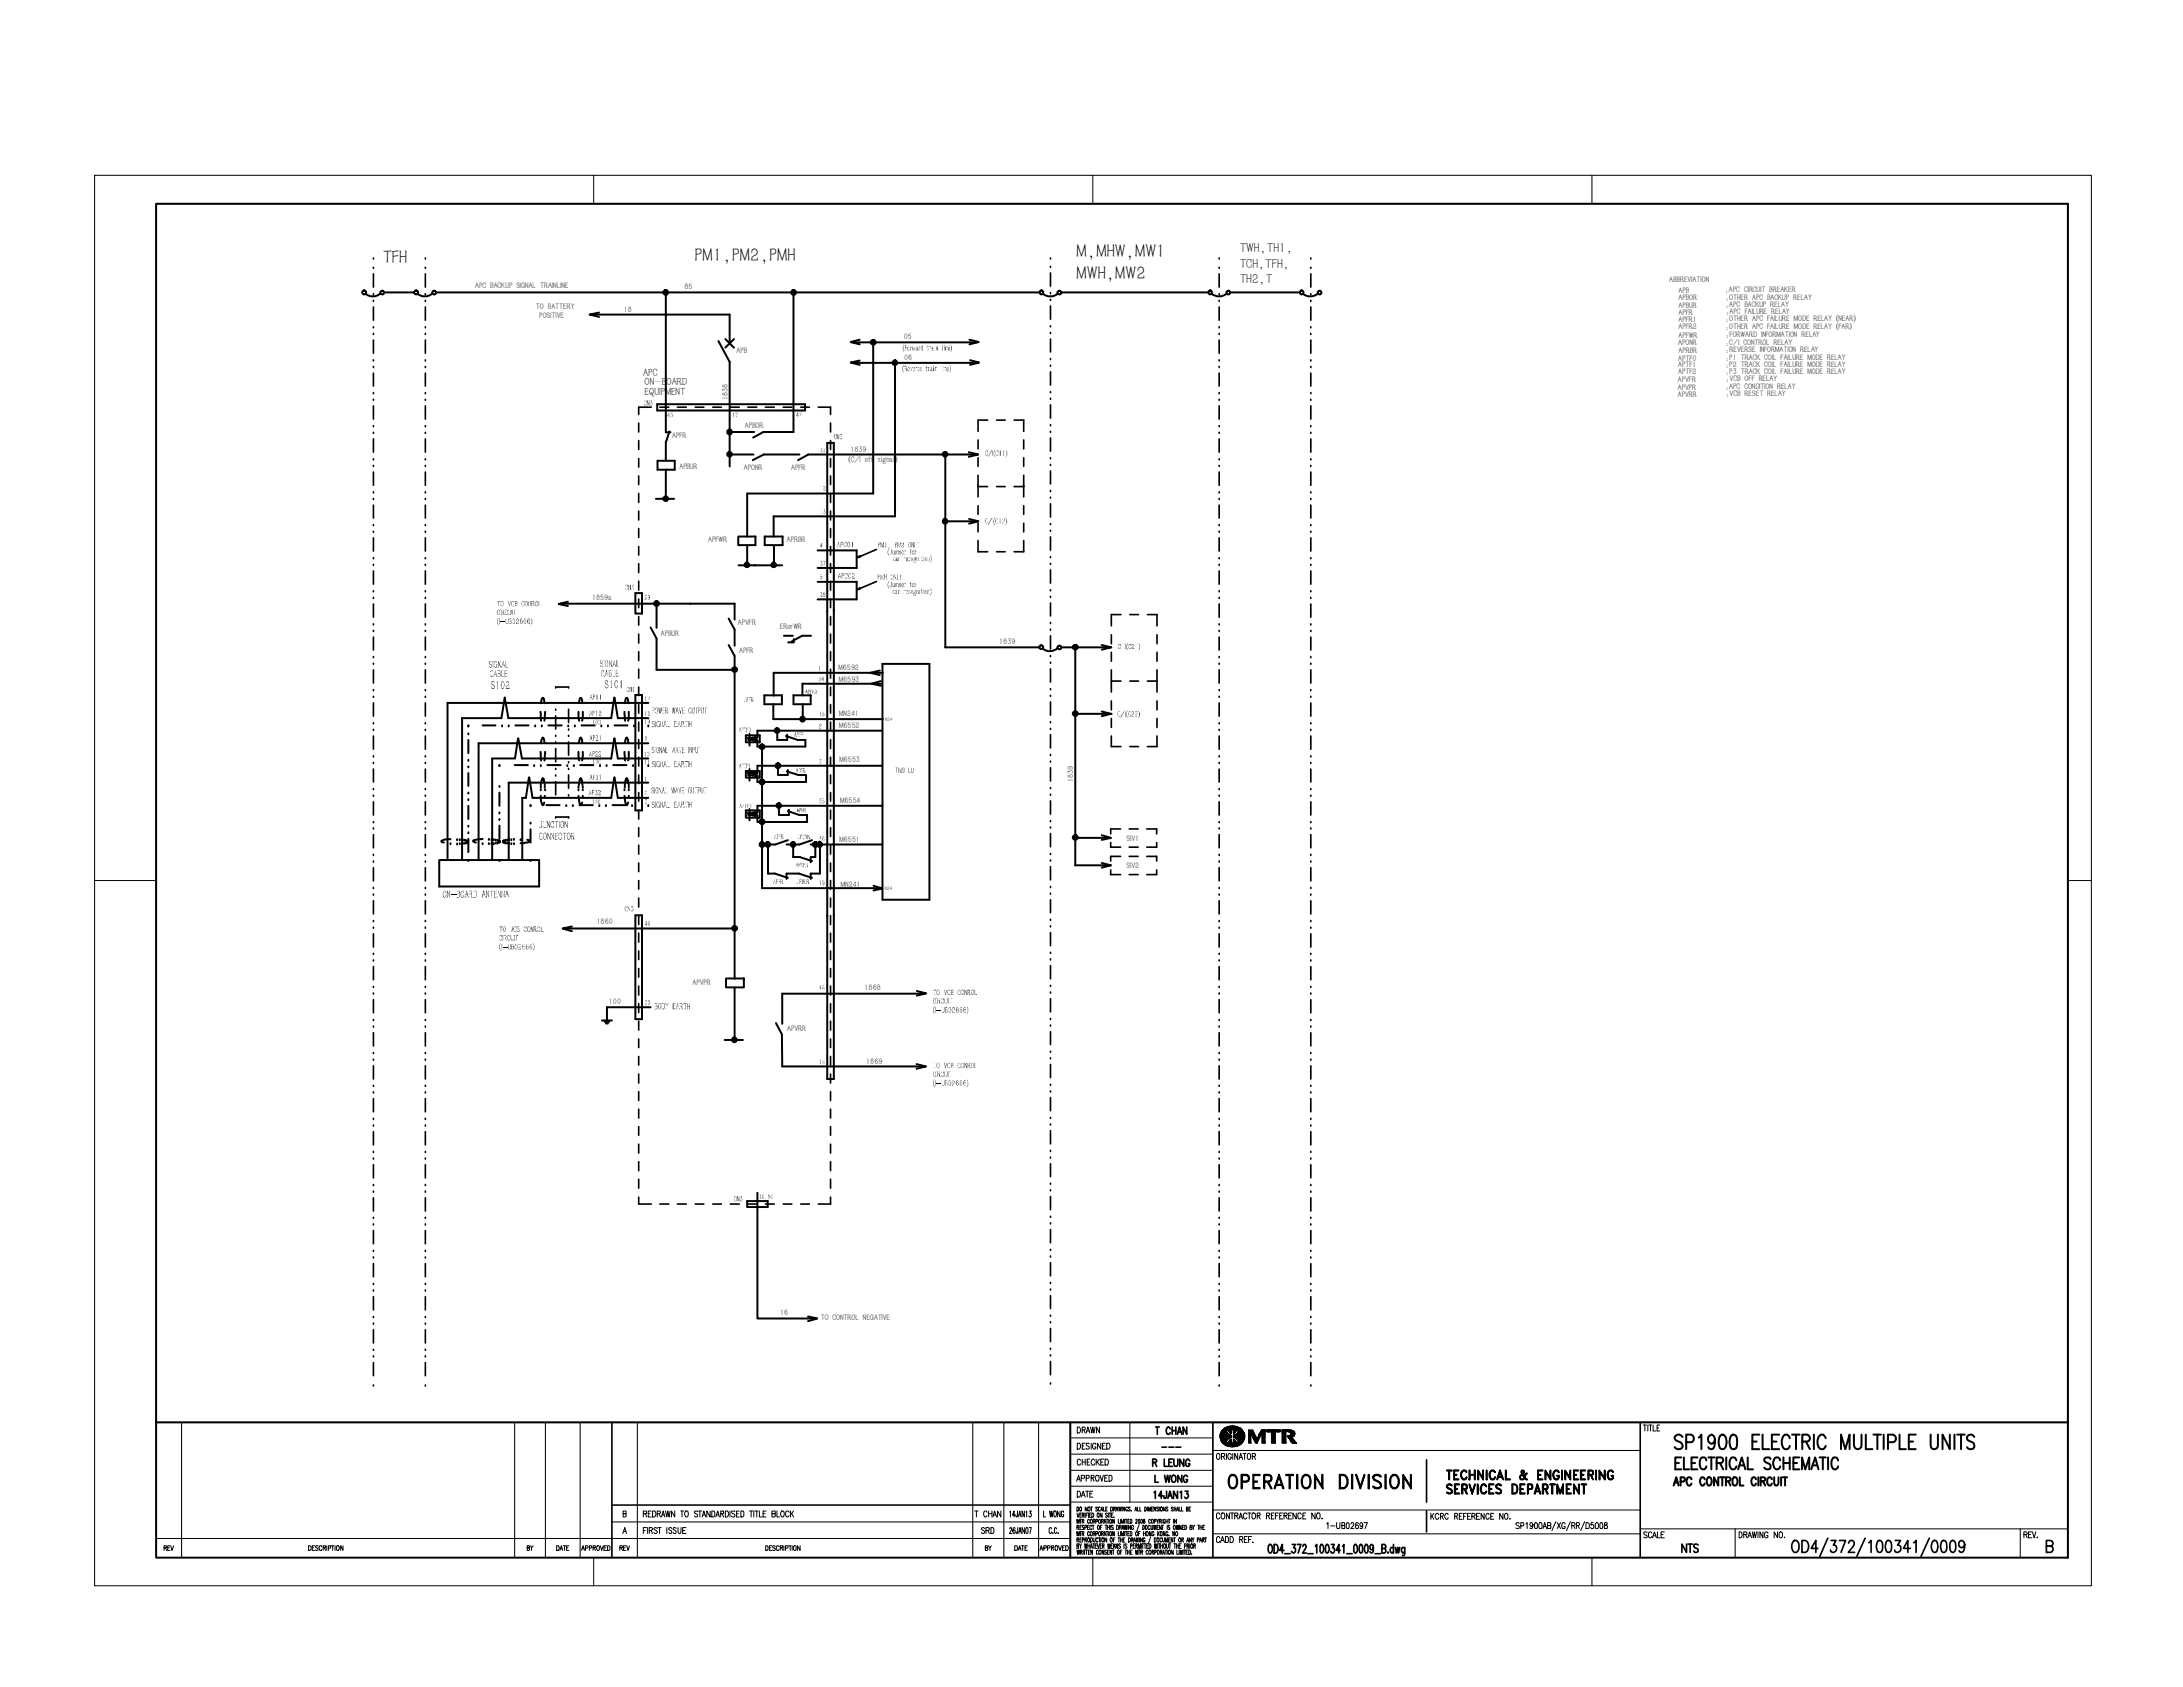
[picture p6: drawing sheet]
<svg xmlns="http://www.w3.org/2000/svg" width="279mm" height="216mm" viewBox="0 0 279 216" stroke-linecap="round" stroke-linejoin="round" font-family="sans-serif">
<defs><g id="words">
<text font-size="25.1" x="137.6" y="201">--~</text>
<text font-size="12.8" x="94" y="72.7">H</text>
<text font-size="11.3" x="93.4" y="61.2">---</text>
<text font-size="9.2" x="119.3" y="130.6">-</text>
<g font-size="8.5">
<text x="63.8" y="122.3">-</text>
<text x="119.3" y="139.8">-</text>
</g>
<text font-size="8.1" x="132.8" y="199.3">..</text>
<text font-size="7.9" x="63.4" y="79">·~-</text>
<g font-size="7.3">
<text x="66.9" y="107.9">w:</text>
<text x="81.4" y="157.7">&quot;----•[</text>
<text x="134.5" y="199.3">-</text>
</g>
<text font-size="6.9" x="76.6" y="84.8">,,.. :1</text>
<g font-size="6.6">
<text x="82.3" y="118.5">.</text>
<text x="104.6" y="126.7">.</text>
<text x="67.2" y="198.5">.</text>
</g>
<text font-size="5.5" x="97.7" y="97.1">-=</text>
<text font-size="5.3" x="182.3" y="190.5">I</text>
<text font-size="5.2" x="76.9" y="131.1">r</text>
<text font-size="5.1" x="60.3" y="108.3">..</text>
<g font-size="5">
<text x="95.2" y="102.5">&quot;&quot;</text>
<text x="95.2" y="107.6">&quot;&quot;</text>
</g>
<text font-size="4.9" x="137.6" y="108.9">~=:</text>
<text font-size="4.6" x="112.7" y="85.9">-</text>
<g font-size="4.5">
<text x="125" y="63.5">I- - -l</text>
<text x="142.1" y="88.4">I- - -l</text>
</g>
<text font-size="4.4" x="83.6" y="80.3">r</text>
<g font-size="4.2">
<text x="46" y="37.4">.</text>
<text x="102.1" y="107.7">-</text>
</g>
<g font-size="4.1">
<text x="93.9" y="92.8">,_</text>
<text x="74.2" y="198">,.._</text>
</g>
<text font-size="4" x="95.2" y="90.6">ft,~¢&quot;,.:</text>
<text font-size="3.6" x="129.1" y="198">&quot;&quot;&quot;'</text>
<g font-size="3.5">
<text x="62.6" y="86.1">..,</text>
<text x="70.9" y="88.6">-</text>
<text x="76.8" y="86.1">..,</text>
<text x="58.2" y="108.3">,~</text>
</g>
<g font-size="3.4">
<text x="63.9" y="93">..</text>
<text x="68.9" y="91.1">...</text>
<text x="68.1" y="98">..</text>
</g>
<g font-size="3.3">
<text x="63.5" y="79.8">&quot;&quot;&quot;</text>
<text x="83.4" y="99.2">-&quot;'·</text>
</g>
<g font-size="3.2">
<text x="68.7" y="113">I</text>
<text x="133.5" y="195.5">'&quot;'&quot;</text>
</g>
<g font-size="3">
<text x="91.7" y="44.4">,t</text>
<text x="125" y="55.1">r-7</text>
<text x="142.1" y="80">r-7</text>
<text x="214.1" y="185.6">SP1900 ELECTRIC MULTIPLE UNITS</text>
<text x="194.4" y="189.5">a</text>
</g>
<text font-size="2.9" x="155.6" y="190.5">OR;;~RATION DIVISION</text>
<g font-size="2.8">
<text x="54.2" y="36.9">I</text>
<text x="167.6" y="37.2">I.</text>
<text x="81.6" y="53.2">r&quot;'</text>
<text x="114.5" y="98.7">~,</text>
</g>
<text font-size="2.7" x="156" y="185">.MTR</text>
<g font-size="2.6">
<text x="104.5" y="52.7">-,</text>
<text x="93.7" y="54.6">&quot;</text>
<text x="71.2" y="199.6">&quot;'</text>
</g>
<g font-size="2.5">
<text x="49" y="33.7">TFH</text>
<text x="88.9" y="33.4">PM1,PM2,PMH</text>
<text x="137.8" y="32.8">M,MHW,MW1</text>
<text x="137.8" y="35.6">MWH,MW2</text>
<text x="63.6" y="105">:</text>
<text x="214.2" y="188.2">El.£CIRICAI. SCHEMATIC</text>
</g>
<g font-size="2.4">
<text x="125" y="71">L - .J</text>
<text x="125.6" y="196.3">SRO</text>
<text x="258.4" y="197.9">IR~ B</text>
<text x="221.9" y="198.6">I&quot;&quot;&quot;'&quot;'&quot; 004/312/100341/0009</text>
</g>
<g font-size="2.3">
<text x="80" y="77.3">008&quot;</text>
<text x="59.7" y="96.5">I</text>
<text x="59.7" y="100.8">I</text>
<text x="59.7" y="105">I</text>
<text x="63.7" y="103.3">I</text>
<text x="104.9" y="114.2">&quot;</text>
</g>
<g font-size="2.2">
<text x="142" y="95.8">L -</text>
<text x="146.7" y="95.8">.J</text>
<text x="185" y="191.3">SERVICES DEPARIIIENT</text>
</g>
<g font-size="2.1">
<text x="83.4" y="104.1">-&quot;'™</text>
<text x="185" y="189.5">'IEatNICAL</text>
<text x="196.7" y="189.5">ENGINEERING</text>
</g>
<g font-size="2">
<text x="81.6" y="55.5">I</text>
<text x="81.6" y="57.7">I</text>
<text x="81.6" y="59.9">I</text>
<text x="106.1" y="59.9">I</text>
<text x="106.2" y="55.8">loo</text>
<text x="125" y="59.9">I</text>
<text x="130.8" y="59.9">I</text>
<text x="81.6" y="62.1">I</text>
<text x="81.6" y="64.4">I</text>
<text x="104.9" y="62.3">,I</text>
<text x="81.6" y="66.7">I</text>
<text x="81.6" y="68.9">I</text>
<text x="81.6" y="71.2">I</text>
<text x="106.1" y="68.9">I</text>
<text x="81.6" y="73.4">I</text>
<text x="81.6" y="80.3">I</text>
<text x="106.1" y="80.2">I</text>
<text x="106.1" y="82.5">I</text>
<text x="134.2" y="82.5">I</text>
<text x="81.6" y="87">I</text>
<text x="106.1" y="84.7">I</text>
<text x="142" y="84.8">I</text>
<text x="147.9" y="84.8">I</text>
<text x="106.1" y="95.9">I</text>
<text x="147.9" y="91">I</text>
<text x="147.9" y="93.2">I</text>
<text x="70.9" y="98.5">.•:--•</text>
<text x="106.1" y="100.4">I</text>
<text x="81.6" y="107.2">I</text>
<text x="104.8" y="102.7">.1</text>
<text x="106.1" y="105">I</text>
<text x="106.1" y="107.2">I</text>
<text x="81.6" y="109.5">I</text>
<text x="81.6" y="111.7">I</text>
<text x="81.6" y="114">I</text>
<text x="97.9" y="112.4">~</text>
<text x="106.1" y="111.7">I</text>
<text x="79.9" y="116.4">ool</text>
<text x="106.1" y="116.2">I</text>
<text x="106.1" y="118.4">I</text>
<text x="81.6" y="120.7">I</text>
<text x="81.6" y="122.9">I</text>
<text x="81.6" y="125.2">I</text>
<text x="106.1" y="120.7">I</text>
<text x="106.1" y="122.9">I</text>
<text x="106.1" y="125.2">I</text>
<text x="81.6" y="127.5">I</text>
<text x="106.1" y="129.7">I</text>
<text x="106.1" y="132">I</text>
<text x="81.6" y="134.2">I</text>
<text x="81.6" y="136.5">I</text>
<text x="106.1" y="134.2">I</text>
<text x="81.6" y="138.8">I</text>
<text x="81.6" y="141">I</text>
<text x="81.6" y="143.3">I</text>
<text x="106.1" y="141">I</text>
<text x="106.1" y="143.3">I</text>
<text x="81.6" y="145.5">I</text>
<text x="81.6" y="147.7">I</text>
<text x="81.6" y="149.9">I</text>
<text x="106.1" y="145.5">I</text>
<text x="106.1" y="147.7">I</text>
<text x="106.1" y="149.9">I</text>
<text x="81.6" y="152.2">I</text>
<text x="106.1" y="152.2">I</text>
</g>
<text font-size="1.9" x="82.4" y="101.5">, m.</text>
<g font-size="1.8">
<text x="125" y="57.9">1</text>
<text x="142.1" y="83">la~1&gt;</text>
<text x="147.9" y="83">I</text>
<text x="214" y="190.2">ll'C COIIIIIJLCRCIII</text>
<text x="215.1" y="198.8">NIS</text>
</g>
<g font-size="1.7">
<text x="158.7" y="32.3">TWH,TH1,</text>
<text x="158.7" y="34.2">TCH,TFH,</text>
<text x="53" y="38.4">--,-</text>
<text x="158.7" y="36.2">TH2,T</text>
<text x="106.6" y="75.2">t::Y&quot;a,~u &quot;'</text>
<text x="81.6" y="93.3">I</text>
<text x="95.2" y="95.7">1111</text>
<text x="147.7" y="183.7">TCll!N</text>
<text x="147.5" y="191.9">14JMl13</text>
<text x="147.7" y="189.8">LIIDNO</text>
<text x="168.2" y="198.4">1</text>
<text x="171.6" y="198.4">1</text>
</g>
<g font-size="1.6">
<text x="69" y="96.8">u</text>
<text x="147.4" y="187.8">R IBNl</text>
</g>
<g font-size="1.5">
<text x="104.4" y="76.2">.!</text>
<text x="62.7" y="88.2">S102.</text>
<text x="77.3" y="88.1">S101</text>
<text x="73.8" y="91.3">.....,</text>
</g>
<g font-size="1.4">
<text x="82.3" y="48.1">APC</text>
<text x="82.5" y="50.6">EQUIPMENT</text>
<text x="82.5" y="49.3">ON-BOARD</text>
<text x="67.1" y="101.8">II&quot;</text>
<text x="70.9" y="99.6">•</text>
<text x="75.3" y="99.6">m,</text>
<text x="56.5" y="114.8">OHWID,.-,.!</text>
</g>
<g font-size="1.3">
<text x="83.4" y="93.3">Pl.ENI.™</text>
<text x="83.4" y="96.4">81M.1A'lflfUT</text>
<text x="85.8" y="101.5">1111:.WTM</text>
<text x="137.8" y="183.5">DRA\1/N</text>
<text x="210.2" y="183.2">1TIU:</text>
<text x="137.8" y="189.7">APPROVED</text>
<text x="137.8" y="191.7">DATE</text>
<text x="79.6" y="194.2">B</text>
<text x="79.7" y="196.3">A</text>
<text x="82.3" y="196.3">FlRSTISSUE</text>
<text x="82.3" y="194.2">REDRAWNTOST.i.NDARDISEDTTTLEBLOCK</text>
<text x="124.7" y="194.2">TCHAN</text>
<text x="129.2" y="194.2">1~13</text>
</g>
<g font-size="1.2">
<text x="106.6" y="71.6">t::1--'Nl(~ltlm)</text>
<text x="120.8" y="67.4">t--{~12):</text>
<text x="68.2" y="93.3">·•&quot;&quot;T&quot;,&quot;-··</text>
<text x="82" y="129.2">i!!mYEAAlll</text>
<text x="137.8" y="185.5">DESIGNED</text>
<text x="137.8" y="187.5">CHECKED</text>
<text x="155.6" y="194.9">CONTRACTORREFERENCEHO.,uB0</text>
<text x="155.6" y="197.9">CNJD REF.</text>
<text x="172.8" y="195.3">2697</text>
</g>
<g font-size="1.1">
<text x="60.8" y="36.8">APC BACKUP SIGNAL TRAINLINE</text>
<text x="68.6" y="39.5">TO BATTERY</text>
<text x="69" y="40.7">POSITIVE</text>
<text x="79.8" y="39.9">18</text>
<text x="87.6" y="37">85</text>
<text x="213.6" y="36.1">ABBREVIATION</text>
<text x="214.8" y="41.2">APFR1</text>
<text x="214.8" y="40.3">APFR</text>
<text x="214.8" y="38.4">APBOR</text>
<text x="214.8" y="39.4">APBUR</text>
<text x="214.8" y="37.5">APB</text>
<text x="220.8" y="37.4">:APC CIRCUIT BREAKER</text>
<text x="220.8" y="41.1">:OTHER APC FAILURE MODE RELAY (NEAR)</text>
<text x="220.8" y="38.4">:OTHER APC BACKUP RELAY</text>
<text x="220.8" y="39.3">:APC BACKUP RELAY</text>
<text x="220.9" y="40.2">:APC FAILURE RELAY</text>
<text x="94.3" y="45.1">APB</text>
<text x="115.5" y="44.9">(F,n,,u&lt;I Ill~ In)</text>
<text x="115.5" y="47.5">(11,Mra,'trlllilllll)</text>
<text x="115.7" y="43.4">05</text>
<text x="115.7" y="46.1">06</text>
<text x="214.8" y="47.9">APTF2</text>
<text x="214.8" y="47">APTF1</text>
<text x="214.8" y="46.2">APTF0</text>
<text x="214.8" y="44.1">APONR</text>
<text x="214.8" y="45.2">APRBR</text>
<text x="214.8" y="43.2">APFWR</text>
<text x="214.8" y="42.1">APFR2</text>
<text x="220.8" y="47.9">:P3 TRACK COIL FAILURE MODE RELAY</text>
<text x="220.8" y="47">:P2 TRACK COIL FAILURE MODE RELAY</text>
<text x="220.8" y="46.1">:P1 TRACK COIL FAILURE MODE RELAY</text>
<text x="220.8" y="42.1">:OTHER APC FAILURE MODE RELAY (FAR)</text>
<text x="220.8" y="44.1">:C/I CONTROL RELAY</text>
<text x="220.9" y="45">:REVERSE INFORMATION RELAY</text>
<text x="220.9" y="43.1">:FORWARD INFORMATION RELAY</text>
<text x="93.1" y="51.2" transform="rotate(-90 93.1 51.2)">1838</text>
<text x="214.7" y="49.9">APVPR</text>
<text x="214.7" y="50.8">APVRR</text>
<text x="214.7" y="48.9">APVFR</text>
<text x="220.8" y="49.7">:APC CONDITION RELAY</text>
<text x="220.9" y="50.7">:VCB RESET RELAY</text>
<text x="220.9" y="48.8">:VCB OFF RELAY</text>
<text x="86" y="56">APFR</text>
<text x="87" y="60">APBUR</text>
<text x="95.3" y="54.7">APBOR</text>
<text x="108.6" y="59.1">(C/I off signal)</text>
<text x="108.8" y="57.8">1839</text>
<text x="126" y="58.2">ll/l(a11)</text>
<text x="95.2" y="60.2">APONR</text>
<text x="101.3" y="60.2">APFR</text>
<text x="90.6" y="69.4">APFWR</text>
<text x="100.7" y="69.4">APRBR</text>
<text x="75.8" y="76.8">1859a</text>
<text x="113.5" y="76.2">~ncoplki1)</text>
<text x="63.5" y="79.8">(HJBC26138)</text>
<text x="84.6" y="81.4">APBUR</text>
<text x="94.4" y="79.9">APVFR</text>
<text x="94.6" y="83.5">APFR</text>
<text x="99.8" y="80.5">ERorWR</text>
<text x="127.9" y="82.5">1839</text>
<text x="74" y="89.6">alJ'II</text>
<text x="107.3" y="85.8">M6592</text>
<text x="107.4" y="87.3">M6593</text>
<text x="70.9" y="94.6">••</text>
<text x="74" y="94.6">•!Pill</text>
<text x="107.4" y="91.7">MN241</text>
<text x="107.4" y="93.2">M6552</text>
<text x="137.6" y="92.1">~D/(00!)</text>
<text x="72.6" y="101.7">.</text>
<text x="73.8" y="96.8">II /Illa</text>
<text x="73.8" y="101.7">&quot;&quot;!fl!</text>
<text x="78.1" y="101.7">II&quot;&quot;</text>
<text x="107.4" y="97.6">M6553</text>
<text x="137.4" y="100.1" transform="rotate(-90 137.4 100.1)">1839</text>
<text x="107.4" y="107.8">M6551</text>
<text x="107.5" y="102.8">M6554</text>
<text x="144.2" y="107.6">SIV1</text>
<text x="107.6" y="113.5">MN241</text>
<text x="144.2" y="111.1">SIV2</text>
<text x="76.4" y="118.3">1860</text>
<text x="77.9" y="128.5">100</text>
<text x="88.6" y="126.1">APVPR</text>
<text x="100.8" y="132">APVRR</text>
<text x="110.7" y="126.7">1868</text>
<text x="110.9" y="136.1">1869</text>
<text x="99.9" y="168.3">16</text>
<text x="105" y="169">TO CONTROL NEGATIVE</text>
<text x="134.2" y="196.3">C,</text>
<text x="210.3" y="196.8">SCALE</text>
</g>
<g font-size="1">
<text x="80.2" y="88.3">00</text>
<text x="82.5" y="91.4">11l'(lfffi'IA'/EW!JIII</text>
<text x="67.5" y="103.3">. - •• -....&quot;11.-.</text>
<text x="39.4" y="198.5">DESCllll'OON</text>
</g>
<text font-size=".9" x="63.8" y="119.3">OQ-</text>
<g font-size=".7">
<text x="113.3" y="92.2">N24</text>
<text x="113.2" y="114">N24</text>
</g>
</g></defs>
<g fill="#000">
<path d="M85.9 52.8h.2l-.2 .1v.1a.17 .17 0 0 1 .2 .2 .17 .17 0 0 1-.2 .2v-.2v.1a.13 .13 0 0 0 .2-.1 .13 .13 0 0 0-.2-.1zM102.3 52.8l.3-.1-.2 .7v-.4h.1a.12 .12 0 0 0 0-.2 .12 .12 0 0 0-.2 0zM80.1 74.9l.2-.1v.3a.15 .15 0 0 0-.1-.2 .15 .15 0 0 0-.1 .2 .2 .2 0 0 0 0 .3 .2 .2 0 0 0 .2 0v-.2a.18 .18 0 0 1-.1 .3 .18 .18 0 0 1-.1-.3zM80.4 74.8l.2 .6v-.6l.1 .1v.6l-.2-.5v.5l-.1-.1zM80.8 74.9l.3-.1-.1 .3a.22 .22 0 0 1 .1 .2 .22 .22 0 0 1-.2 .2l-.1-.2a.15 .15 0 0 0 .2 .1 .15 .15 0 0 0 .1-.1 .15 .15 0 0 0-.2-.2h.1a.12 .12 0 0 0 0-.2 .12 .12 0 0 0-.2 0zM108.1 69.4l.1-.1 .1 .1v-.1v.3a.17 .17 0 0 0-.1-.2 .17 .17 0 0 0-.2 .1 .17 .17 0 0 0 0 .2v.2l.2 .1h.1v-.2a.17 .17 0 0 1 0 .2 .17 .17 0 0 1-.3-.1v-.4zM108.1 73.4h.1h.2h.1l-.1 .3a.17 .17 0 0 0-.1-.3 .18 .18 0 0 0-.2 .3 .19 .19 0 0 0 .1 .3 .19 .19 0 0 0 .3-.2 .2 .2 0 0 1-.3 .2 .2 .2 0 0 1-.1-.3zM109.1 73.4a.19 .19 0 0 1 .2 .1 .19 .19 0 0 1 0 .2l-.2 .1v.2l.2-.1v.1h-.2v-.2a.2 .2 0 0 0 .2-.2 .2 .2 0 0 0-.1-.2l-.1 .2zM109.1 69.3v.7l-.1-.5zM112.7 69.4l.2 .6 .2-.6v.7v-.6l-.2 .6-.1-.6-.1 .6zM113.3 69.4h.1v.7l-.1-.1zM113.7 70h.1v.2z"/>
<path d="M113.7 70.2v.7l.1 .3-.2-.3v-.4zM114.1 70.3h.1l-.1 .5a.12 .12 0 0 1 0 .2 .12 .12 0 0 1-.2-.1v-.1v.1h.2zM114.9 69.4l.2 .6 .2-.6v.7l-.1-.6-.1 .6-.2-.6v.6v-.1zM115.4 69.4h.1l.2 .1v.2l-.3 .1v.2h.3v-.2v.2l-.3 .1v-.3l.3-.2-.1-.2h-.1l-.1 .3zM116.5 70.3h.1v.1h-.1v.1h.1h-.1v.5v-.5h-.1h.1zM116.7 69.4l.2 .5v-.5h.1v.7l-.3-.6v.6l-.1-.1zM117.1 69.3v.7h.2l-.2 .1zM117.4 69.4l.2 .3 .1-.3-.1 .3v.4v-.4zM82.7 89.1v.6l-.1-.5zM82.7 99.4v.6l-.1-.5zM82.9 89.2l.3-.1-.2 .6v-.3l.1-.1a.14 .14 0 0 0 0-.2 .14 .14 0 0 0-.2 .1zM102.5 98.3h.2l-.2 .1v.2h.2h-.2v.3z"/>
<path d="M104.9 92.7a.17 .17 0 0 1 .2 .1 .17 .17 0 0 1-.2 .2v.2h.2v-.2v.2h-.2v-.1a.29 .29 0 0 0 .1-.4l-.1 .2zM104.9 85.3v.6v-.1zM104.9 97.2h.2l-.1 .2a.15 .15 0 0 1 .2 .2 .15 .15 0 0 1-.2 .1 .15 .15 0 0 1-.1-.1v.1a.13 .13 0 0 0 .2-.1 .13 .13 0 0 0-.1-.1l.1-.3zM82.5 102.3h.3l-.1 .2a.17 .17 0 0 1 .1 .3 .17 .17 0 0 1-.3 0v-.1l.1 .2 .2-.1v-.2h-.2l.2-.2zM99.6 112.6h.3h-.2v.2h.2l-.2 .1v.2zM99.7 106.8h.2l-.2 .1v.2h.2h-.2v.3zM102.6 103.5h.2h-.1v.2h.1h-.1v.3zM102.5 110.4h.1l.1 .5 .1-.5-.1 .6zM102.8 110.4h.3l-.2 .1v.2h.1h-.1v.3zM102.9 112.5l.1 .1v.3a.11 .11 0 0 0 0 .2 .11 .11 0 0 0 .2-.1v-.5v.1v.5h-.2zM104.9 107.1h.2l-.1 .2a.15 .15 0 0 1 .2 .2 .15 .15 0 0 1-.2 .1 .15 .15 0 0 1-.1-.1v.1a.13 .13 0 0 0 .2-.1 .13 .13 0 0 0-.1-.1l.1-.3zM104.9 135.6h.1v.6z"/>
<path d="M105.3 135.6h.2h-.2v.2a.15 .15 0 0 1 .2 .1 .15 .15 0 0 1 0 .2 .15 .15 0 0 1-.3 0h.1a.15 .15 0 0 0 .2-.1 .15 .15 0 0 0-.1-.2l-.2 .1zM124.8 136v.1v.6h.3h-.3z"/>
<path d="M85.6 52.8v.4h.1h-.1v.2v-.2h-.2zM85.6 52.9l-.1 .3h.1z"/>
<path d="M102.1 52.7l.1 .4v.1v.2l-.1-.2h-.2v-.1zM102.1 52.8l-.1 .3h.1z"/>
<path d="M107.3 69.3l.2 .8-.1-.3h-.2l-.1 .3zM107.4 69.4l-.2 .4 .2-.1z"/>
<path d="M107.4 73.4l.2 .6-.1-.2h-.1l-.1 .2zM107.4 73.4v.4l.1-.1z"/>
<path d="M107.6 69.4a.18 .18 0 0 1 .3 .1 .18 .18 0 0 1-.2 .2v.4zM107.7 69.4v.2a.15 .15 0 0 0 .1 0 .15 .15 0 0 0 .1-.2z"/>
<path d="M107.7 73.4a.2 .2 0 0 1 .3 .1 .2 .2 0 0 1-.2 .2l-.1 .3zM107.8 73.4v.3l.2-.1-.1-.2z"/>
<path d="M108.5 69.4a.24 .24 0 0 1 .3 .1 .24 .24 0 0 1 0 .3 .18 .18 0 0 1-.2 .2 .18 .18 0 0 1-.1-.2zM108.5 69.4a.45 .45 0 0 0 .1 .6l.2-.2v-.2l-.1-.2z"/>
<path d="M108.7 73.4a.38 .38 0 0 1 .1 .6 .34 .34 0 0 1-.2-.5zM108.7 73.4l-.1 .3a.16 .16 0 0 0 .1 .3 .15 .15 0 0 0 .2-.2v-.2z"/>
<path d="M112.4 69.4a.17 .17 0 0 1 .3 0 .17 .17 0 0 1-.1 .3h-.2v.4zM112.4 69.4v.3h.2v-.1a.12 .12 0 0 0 0-.2 .12 .12 0 0 0-.2 0z"/>
<path d="M114.5 69.4h.2a.13 .13 0 0 1 .1 .1 .13 .13 0 0 1-.1 .2h-.1v.4zM114.6 69.4v.3h.2v-.1a.12 .12 0 0 0 0-.2 .12 .12 0 0 0-.2 0z"/>
<path d="M116.3 69.4a.24 .24 0 0 1 .3 .1 .24 .24 0 0 1 0 .3 .19 .19 0 0 1-.2 .3 .19 .19 0 0 1-.2-.3zM116.4 69.4l-.1 .3a.18 .18 0 0 0 0 .2 .18 .18 0 0 0 .2 0v-.4z"/>
<path d="M82.6 94.2a.33 .33 0 0 1 .1 .5h-.2v-.1l.1 .1h.2v-.3v.1h-.3zM82.6 94.2v.1a.14 .14 0 0 0 0 .2 .14 .14 0 0 0 .2 0 .14 .14 0 0 0 0-.2z"/>
<path d="M83 92.1a.28 .28 0 0 1 .2 .3 .28 .28 0 0 1-.3 .2v-.1v.1h.2v-.2a.11 .11 0 0 1-.1 .1 .11 .11 0 0 1-.1-.2zM82.9 92.2a.13 .13 0 0 0 .2 0 .13 .13 0 0 0-.2 0z"/>
<path d="M102 98.3l.2 .6-.1-.2h-.2v.2v-.1zM102 98.4l-.1 .3h.2z"/>
<path d="M102.2 98.3a.15 .15 0 0 1 .2 .1 .15 .15 0 0 1-.2 .2v.3zM102.2 98.4v.2h.2v-.2z"/>
<path d="M102.7 98.3h.3v.4v.1h.1l-.1 .1v-.2l-.2-.1v.3zM102.8 98.4v.2h.2v-.2z"/>
<path d="M99.1 112.5l.2 .6-.1-.2h-.1l-.1 .2zM99.1 112.6v.3h.1z"/>
<path d="M99.2 106.8l.2 .5v.1l-.1-.3h-.2v.3zM99.2 106.9l-.1 .2h.2z"/>
<path d="M99.3 112.6a.16 .16 0 0 1 .3 .1 .16 .16 0 0 1-.2 .2v.2zM99.4 112.6v.2a.12 .12 0 0 0 .2 0 .12 .12 0 0 0-.1-.2z"/>
<path d="M99.4 106.8a.15 .15 0 0 1 .2 .1 .15 .15 0 0 1-.1 .2l-.1 .3zM99.5 106.8v.3h.1l.1-.2z"/>
<path d="M99.9 112.6h.3l-.1 .2v.3l.1-.2v.2h-.1v-.2h-.2v.2zM99.9 112.6v.2h.2v-.2z"/>
<path d="M100 106.8l.2 .1v.2v.2l.1-.1-.1 .2v-.3h-.2v.3zM100 106.8v.3h.2v-.2z"/>
<path d="M102 110.4l.2 .6-.1-.3h-.2v.3zM102 110.5v.2h.1z"/>
<path d="M102.1 103.4l.1 .6v-.2l-.2 .2zM102.1 103.5v.3l.1-.1z"/>
<path d="M102.2 112.5l.1 .5v.1l-.1-.2h-.1l-.1 .2zM102.2 112.6l-.1 .3h.1z"/>
<path d="M102.2 110.4a.14 .14 0 0 1 .2 .1 .14 .14 0 0 1-.1 .2l-.1 .3zM102.3 110.4v.3h.1v-.3z"/>
<path d="M102.3 103.4v.1a.14 .14 0 0 1 .2 .1 .14 .14 0 0 1-.1 .1v.3zM102.4 103.5v.2l.1-.1v-.1z"/>
<path d="M102.3 112.6a.15 .15 0 0 1 .3 0 .15 .15 0 0 1-.2 .2v.3zM102.4 112.6v.2h.1a.11 .11 0 0 0 .1-.2 .11 .11 0 0 0-.2 0z"/>
<path d="M102.7 112.6h.2l-.1 .2a.17 .17 0 0 1 .1 .3 .17 .17 0 0 1-.3 0zM102.7 112.6v.2h.1v-.2zM102.7 112.8v.3l.2-.1v-.1z"/>
<path d="M102.9 103.4v.1a.14 .14 0 0 1 .2 0 .14 .14 0 0 1-.1 .2l.1 .2h.1v-.1v.2h-.1l-.1-.3h-.1v.3zM102.9 103.5v.2l.2-.1a.12 .12 0 0 0 0-.1 .12 .12 0 0 0-.2 0z"/>
<path d="M103.1 110.4h.2v.3v.2l.1-.1v.2h-.1v-.3h-.2v.3zM103.1 110.4v.3h.2v-.2z"/>
<path d="M103.3 112.6h.2l-.1 .2 .1 .3v-.2v.2h-.1v-.3h-.1v.3zM103.3 112.6v.2h.2a.12 .12 0 0 0 0-.2 .12 .12 0 0 0-.2 0z"/>
<path d="M105.3 107.1h.2v.1l-.1-.1h-.1v.3l.1-.1 .1 .2a.12 .12 0 0 1 0 .2 .12 .12 0 0 1-.2-.1zM105.3 107.3v.3l.1 .1 .1-.4z"/>
</g>
<g fill="none" stroke="#000" stroke-width=".25">
<path d="M20 26.1h244.7v173.2h-244.7zM48.7 37.5a1.42 1.42 0 0 1-1.9 .1M48.7 37.3l.2-.1 .2 .1v.3h-.3zM49.1 37.4h3.9M55.8 37.4h77.3M85.2 37.4v17.9M101.6 37.4v17.9M135.4 37.5a1.48 1.48 0 0 1-1.9 .1M135.8 37.4h18.9M157 37.3l.2-.1 .2 .1v.3h-.3zM157 37.5a1.47 1.47 0 0 1-1.9 .1M157.4 37.4h9"/>
<path d="M168.7 37.5a1.48 1.48 0 0 1-1.9 .1M75.5 40.3h17.9v3.6M76.7 40l-1.2 .3 1.2 .3M84.1 51.7h18.9v.8h-18.9M84.2 59h2.2v1.1h-2.2zM85.2 56.5v2.5M85.3 55.3h.5M85.7 55.2l-.4 1.3M91.9 43.6l1.5 2.7v13.4M103.5 58.2h21.7M105.9 56.7h.8v81.4h-.8zM109 46.4h16.1"/>
<path d="M109.1 43.8h15.9M110 46.1l-1.1 .3 1.1 .3M110 43.5l-1.1 .3 1.1 .3M111.8 43.8v19.4h-16.2M114.6 46.4v19.7h-15.6M121 58.2v24.6h12.1M124 57.9l1.2 .3-1.2 .3M124.1 43.5l1.2 .3-1.2 .3M124.2 46.1l1.1 .3-1.1 .3M71.7 77.3h22.3v2M72.7 77l-1.2 .3 1.2 .3M81.3 75.9v2.6h.9v-2.6"/>
<path d="M83.9 63.8h2.4M85.2 60.1v3.7M93.3 79.2l.7 1.4M104.6 74.5h5v2.2h-5M104.6 70.4h5v2.3h-5M121 66.7h4.2M59.9 92.8h.1M59.9 98.1h.1M59.9 93.9h.1M61.8 92.8h1.6M63.9 97.9h.1M65.9 97.9h1.7"/>
<path d="M66 92.8h1.6M66.3 94.5l-.4 2.6h-2.9v13M66.3 94.5l.5 2.6h11.4l.4-2.6M67.7 99.5l-.4 2.6M67.7 99.5l.5 2.6h10l.4-2.6M69.2 95.1l.3-.7 .1 .1 .1 .6M69.3 99.9h.1M69.4 99.7h.1M69.5 99.6h.1M69.6 99.7h.1M69.6 99.9h.1M69.7 90l-.1-.7h-.2l-.2 .7"/>
<path d="M70.1 97.9h1.7M74 96.2l.1 1.1M74 91.1l.1 1.1M74.1 95.1l.1-.6 .1-.1 .2 .3v.4M74.2 99.9h.1M74.2 99.7h.1M74.3 99.7h.1M74.3 99.6h.1M74.4 99.7h.1M74.5 99.9h.1M74.5 90l-.1-.7-.2 .1-.1 .6M74.6 96.2l-.1 1.1"/>
<path d="M74.6 91.1l-.1 1.1M78.5 97.9h1.7M78.6 89.3l-.4 2.6h-13.1l-.5-2.6-.4 2.6h-5.1v18.2M78.7 89.3l.4 2.6h3.9M78.7 99.5l.4 2.6h3.9M78.7 94.5l.4 2.6h3.9M78.7 92.8h1.6M79.9 96.2l.1 1.1M79.9 91.1l.1 1.1M80 95.1l.1-.6 .1-.1 .2 .3v.4M80.1 99.9h.1M80.1 99.7h.1"/>
<path d="M80.2 99.6h.1M80.3 99.7h.1M80.4 99.9h.1M80.4 90l-.1-.7-.2 .1-.1 .6M80.5 96.2v.9l-.1 .2M80.5 91.1v.9l-.1 .2M81 97.9h.1M81.3 88.9h.9v14.8h-.9zM83 92.8h.1M83 90h-25.7v20.1M83 95.1h-21.7v15M84 85.7h10"/>
<path d="M93.3 82.5l.7 1.4v41.4M94 80.6v2M96.9 98h16M96.9 93.5h16M97.5 95.5v18.2h15.4M99 92h14M99.6 98v1.2h1.2v-.6M100.3 81.4h1.2M100.7 98.7l1.5 .5h1v.9h-6.3M101.6 81.8v.4h-.7M102.7 87.5h10.2M103.8 81.4h-1.1l-1.4 .7"/>
<path d="M112.7 87.2l-1.2 .3 1.2 .3M112.9 85h6.1v30.1h-6.1zM113 86.1h-14v2.9M135.4 82.9a1.44 1.44 0 0 1-1.9 .1M135.9 82.8h6.3M137.6 82.8v27.9h4.6M137.6 91.4h4.7M141 82.5l1.2 .3-1.2 .3M57.7 107.4h-.8l-.4 .3 .3 .1M59.9 102.3h.1M63.7 107.5h.1M63.7 107.8h.1"/>
<path d="M63.8 107.5h.1M63.8 107.7h.1M63.9 107.6h.1M63.9 107.7h.1M63.9 110.1h.1M63.9 100.6h.1M63.9 105.7v1.7M64 107.7h.1M64.4 107.7h.1M64.4 107.6h.1M69 110.1h-12.8v3.4h12.8M69.2 101.9l.1 .6 .1 .5h.2v-.3"/>
<path d="M69.3 100.1h.1M69.7 100.1h.1M72.2 118.8h21.8M73.2 118.6l-1.2 .2 1.2 .4M74 101.9l.3 1.1h.1l.1-.3M74.1 100.4h.1M74.1 100.1h.1M74.2 103h1.7M74.5 100.1h.1M74.5 100.4h.1M78.4 103h1.7M79.9 101.9l.2 1.1h.2l.1-.3"/>
<path d="M80 100.4h.1M80 100.1h.1M80.4 100.1h.1M80.5 100.4h.1M81.3 117.1v13.3h.9v-13.3M83 100.2h-17.9v9.9M96.9 103.1h16M98.3 108.1v3.7M99.2 111.8l1.6 .6M99.7 103.1v1.2h1.3v-.7M100.7 108.1h1.6M100.8 107.5l-1.6 .6h-1.7"/>
<path d="M100.8 103.8l1.5 .5h1v.9h-6.4v-.8M101.5 108.1v1.6h.9l1.5 .5M103.8 108.1h9.1M103.9 112.4l-1.6-.6h-1.6v.7M104.4 108.1v1.6h-.6v.7M104.9 108.1v3.7h-1.1v.7M111.8 113.4l1.1 .3-1.1 .3M141 110.4l1.2 .3-1.2 .3M77.7 128.9h5.6M92.8 133.1h2.3M92.9 125.2h2.3v1.2h-2.3zM94 126.4v6.7"/>
<path d="M99.3 130.9l.8 1.5v4.1h18.3M118.4 127.2h-18.3v3.8M96.9 152.7v16h7.6M103.4 168.5l1.2 .2-1.2 .4M20 182h244.7"/>
<circle cx="53.3" cy="37.4" r=".25"/>
<circle cx="133.3" cy="37.4" r=".25"/>
<circle cx="135.6" cy="37.5" r=".25"/>
<circle cx="154.9" cy="37.4" r=".25"/>
<circle cx="166.6" cy="37.4" r=".24"/>
<circle cx="133.3" cy="82.8" r=".24"/>
<circle cx="135.6" cy="82.9" r=".24"/>
</g>
<g fill="none" stroke="#000" stroke-width=".21">
<path d="M47.8 34.2h.1M47.8 33h.1M47.8 35.1v1.6M47.8 39.3v1.7M54.4 33h.1M54.4 39.3v1.7M134.5 38.3h.1M134.5 37.5h.1M134.5 34.1h.1M134.5 33h.1M134.5 34.9v1.7M134.5 39.2v1.7"/>
<path d="M156 38.4h.1M156 37.6h.1M156 34.2h.1M156 33h.1M156 35.1v1.6M156 39.3v1.7M167.8 38.4h.1M167.8 33h.1M167.8 39.3v1.7M47.8 59.6h.1M47.8 58.7h.1M47.8 55.3h.1"/>
<path d="M47.8 54.5h.1M47.8 51.1h.1M47.8 50.2h.1M47.8 46.9h.1M47.8 46.1h.1M47.8 42.7h.1M47.8 41.8h.1M47.8 43.5v1.7M47.8 47.8v1.6M47.8 51.9v1.7M47.8 56.2v1.7M54.4 59.6h.1"/>
<path d="M54.4 58.7h.1M54.4 55.3h.1M54.4 54.5h.1M54.4 51.1h.1M54.4 50.2h.1M54.4 46.9h.1M54.4 46.1h.1M54.4 42.7h.1M54.4 41.8h.1M54.4 43.5v1.7M54.4 47.8v1.6M54.4 51.9v1.7"/>
<path d="M54.4 56.2v1.7M84.5 52.1h1.1M86.7 52.1h1.1M89 52.1h1.1M91.2 52.1h1.1M95.7 52.1h1.2M98 52.1h1.1M100.2 52.1h1.1M102.5 52.1h1.1M106.3 56.4v1.1M131 56.3v1.1M134.5 59.4h.1"/>
<path d="M134.5 58.6h.1M134.5 55.2h.1M134.5 54.4h.1M134.5 51h.1M134.5 50.1h.1M134.5 46.7h.1M134.5 45.9h.1M134.5 42.5h.1M134.5 41.7h.1M134.5 43.4v1.6M134.5 47.6v1.7M134.5 51.8v1.7"/>
<path d="M134.5 56v1.7M156 59.6h.1M156 58.7h.1M156 55.3h.1M156 54.5h.1M156 51.1h.1M156 50.2h.1M156 46.9h.1M156 46.1h.1M156 42.7h.1M156 41.8h.1M156 43.5v1.7"/>
<path d="M156 47.8v1.6M156 51.9v1.7M156 56.2v1.7M167.8 59.6h.1M167.8 58.7h.1M167.8 55.3h.1M167.8 54.5h.1M167.8 51.1h.1M167.8 50.2h.1M167.8 46.9h.1M167.8 46.1h.1M167.8 42.7h.1"/>
<path d="M167.8 41.8h.1M167.8 43.5v1.7M167.8 47.8v1.6M167.8 51.9v1.7M167.8 56.2v1.7M47.8 79.8h.1M47.8 76.5h.1M47.8 75.6h.1M47.8 72.2h.1M47.8 71.4h.1M47.8 68h.1M47.8 67.1h.1"/>
<path d="M47.8 63.8h.1M47.8 62.9h.1M47.8 60.4v1.7M47.8 64.6v1.7M47.8 68.8v1.7M47.8 73.1v1.7M47.8 77.3v1.7M54.4 79.8h.1M54.4 76.5h.1M54.4 75.6h.1M54.4 72.2h.1M54.4 71.4h.1"/>
<path d="M54.4 68h.1M54.4 67.1h.1M54.4 63.8h.1M54.4 62.9h.1M54.4 60.4v1.7M54.4 64.6v1.7M54.4 68.8v1.7M54.4 73.1v1.7M54.4 77.3v1.7M81.7 74.4v1.1M106.3 76.7v1.1M112.2 70.3l-2.1 .9"/>
<path d="M125.2 64.7v1.1M125.2 67v1.1M131 64.7v1.1M131 67v1.1M134.5 79.7h.1M134.5 76.3h.1M134.5 75.5h.1M134.5 72.1h.1M134.5 71.2h.1M134.5 67.9h.1M134.5 67h.1M134.5 63.6h.1"/>
<path d="M134.5 62.8h.1M134.5 60.3v1.6M134.5 64.5v1.7M134.5 68.7v1.7M134.5 72.9v1.7M134.5 77.2v1.6M156 79.8h.1M156 76.5h.1M156 75.6h.1M156 72.2h.1M156 71.4h.1M156 68h.1"/>
<path d="M156 67.1h.1M156 63.8h.1M156 62.9h.1M156 60.4v1.7M156 64.6v1.7M156 68.8v1.7M156 73.1v1.7M156 77.3v1.7M167.8 79.8h.1M167.8 76.5h.1M167.8 75.6h.1M167.8 72.2h.1"/>
<path d="M167.8 71.4h.1M167.8 68h.1M167.8 67.1h.1M167.8 63.8h.1M167.8 62.9h.1M167.8 60.4v1.7M167.8 64.6v1.7M167.8 68.8v1.7M167.8 73.1v1.7M167.8 77.3v1.7M47.8 97.6h.1M47.8 96.7h.1"/>
<path d="M47.8 93.3h.1M47.8 92.5h.1M47.8 89.1h.1M47.8 88.3h.1M47.8 84.9h.1M47.8 84h.1M47.8 80.7h.1M47.8 81.5v1.7M47.8 85.7v1.7M47.8 90v1.7M47.8 94.2v1.7M47.8 98.4v1.7"/>
<path d="M54.4 97.6h.1M54.4 96.7h.1M54.4 93.3h.1M54.4 92.5h.1M54.4 89.1h.1M54.4 88.3h.1M54.4 84.9h.1M54.4 84h.1M54.4 80.7h.1M54.4 81.5v1.7M54.4 85.7v1.7M54.4 90v1.7"/>
<path d="M54.4 94.2v1.7M54.4 98.4v1.7M71.1 95h.1M71.1 91.6v1.7M71.1 95.8v1.7M72.8 90.8v1.7M72.8 95v1.6M72.8 99.2v1.7M81.7 87.9v1.1M81.7 90.2v1.1M81.7 94.7v1.1M81.7 96.9v1.1"/>
<path d="M81.7 99.2v1.1M106.3 85.6v1.2M106.3 92.4v1.2M106.3 96.9v1.1M134.5 97.4h.1M134.5 96.6h.1M134.5 93.2h.1M134.5 92.4h.1M134.5 89h.1M134.5 88.1h.1M134.5 84.8h.1M134.5 83.9h.1"/>
<path d="M134.5 85.6v1.7M134.5 89.8v1.7M134.5 94v1.7M134.5 98.3v1.6M142.2 89.7v1.1M142.2 91.9v1.2M156 97.6h.1M156 96.7h.1M156 93.3h.1M156 92.5h.1M156 89.1h.1M156 88.3h.1"/>
<path d="M156 84.9h.1M156 84h.1M156 80.7h.1M156 81.5v1.7M156 85.7v1.7M156 90v1.7M156 94.2v1.7M156 98.4v1.7M167.8 97.6h.1M167.8 96.7h.1M167.8 93.3h.1M167.8 92.5h.1"/>
<path d="M167.8 89.1h.1M167.8 88.3h.1M167.8 84.9h.1M167.8 84h.1M167.8 80.7h.1M167.8 81.5v1.7M167.8 85.7v1.7M167.8 90v1.7M167.8 94.2v1.7M167.8 98.4v1.7M47.8 118.7h.1M47.8 117.8h.1"/>
<path d="M47.8 114.4h.1M47.8 113.6h.1M47.8 110.2h.1M47.8 109.3h.1M47.8 106h.1M47.8 105.2h.1M47.8 101.8h.1M47.8 100.9h.1M47.8 102.6v1.7M47.8 106.8v1.7M47.8 111v1.7M47.8 115.3v1.7"/>
<path d="M47.8 119.5v1.7M54.4 118.7h.1M54.4 117.8h.1M54.4 114.4h.1M54.4 113.6h.1M54.4 110.2h.1M54.4 109.3h.1M54.4 106h.1M54.4 105.2h.1M54.4 101.8h.1M54.4 100.9h.1M54.4 102.6v1.7"/>
<path d="M54.4 106.8v1.7M54.4 111v1.7M54.4 115.3v1.7M54.4 119.5v1.7M71.1 100v1.7M81.7 101.4v1.1M81.7 103.7v1.1M106.3 108.2v1.1M134.5 118.5h.1M134.5 117.6h.1M134.5 114.3h.1M134.5 113.5h.1"/>
<path d="M134.5 110.1h.1M134.5 109.2h.1M134.5 105.8h.1M134.5 105h.1M134.5 101.6h.1M134.5 100.8h.1M134.5 102.5v1.7M134.5 106.7v1.7M134.5 110.9v1.7M134.5 115.1v1.7M134.5 119.3v1.7M142.2 111.3v.6h1.2"/>
<path d="M144.5 111.9h1.2M148 111.3v.6h-1.2M156 118.7h.1M156 117.8h.1M156 114.4h.1M156 113.6h.1M156 110.2h.1M156 109.3h.1M156 106h.1M156 105.2h.1M156 101.8h.1M156 100.9h.1"/>
<path d="M156 102.6v1.7M156 106.8v1.7M156 111v1.7M156 115.3v1.7M156 119.5v1.7M167.8 118.7h.1M167.8 117.8h.1M167.8 114.4h.1M167.8 113.6h.1M167.8 110.2h.1M167.8 109.3h.1M167.8 106h.1"/>
<path d="M167.8 105.2h.1M167.8 101.8h.1M167.8 100.9h.1M167.8 102.6v1.7M167.8 106.8v1.7M167.8 111v1.7M167.8 115.3v1.7M167.8 119.5v1.7M47.8 139.7h.1M47.8 138.9h.1M47.8 135.6h.1M47.8 134.7h.1"/>
<path d="M47.8 131.3h.1M47.8 130.5h.1M47.8 127.1h.1M47.8 126.2h.1M47.8 122.9h.1M47.8 122h.1M47.8 123.7v1.7M47.8 127.9v1.7M47.8 132.2v1.7M47.8 136.4v1.7M54.4 139.7h.1M54.4 138.9h.1"/>
<path d="M54.4 135.6h.1M54.4 134.7h.1M54.4 131.3h.1M54.4 130.5h.1M54.4 127.1h.1M54.4 126.2h.1M54.4 122.9h.1M54.4 122h.1M54.4 123.7v1.7M54.4 127.9v1.7M54.4 132.2v1.7M54.4 136.4v1.7"/>
<path d="M81.7 130.7v1.1M106.3 135.2v1.1M106.3 137.5v1.1M134.5 139.6h.1M134.5 138.8h.1M134.5 135.4h.1M134.5 134.5h.1M134.5 131.2h.1M134.5 130.3h.1M134.5 127h.1M134.5 126.1h.1M134.5 122.7h.1"/>
<path d="M134.5 121.9h.1M134.5 123.6v1.7M134.5 127.8v1.7M134.5 132v1.7M134.5 136.2v1.7M156 139.7h.1M156 138.9h.1M156 135.6h.1M156 134.7h.1M156 131.3h.1M156 130.5h.1M156 127.1h.1"/>
<path d="M156 126.2h.1M156 122.9h.1M156 122h.1M156 123.7v1.7M156 127.9v1.7M156 132.2v1.7M156 136.4v1.7M167.8 139.7h.1M167.8 138.9h.1M167.8 135.6h.1M167.8 134.7h.1M167.8 131.3h.1"/>
<path d="M167.8 130.5h.1M167.8 127.1h.1M167.8 126.2h.1M167.8 122.9h.1M167.8 122h.1M167.8 123.7v1.7M167.8 127.9v1.7M167.8 132.2v1.7M167.8 136.4v1.7M47.8 156.6h.1M47.8 155.8h.1M47.8 152.4h.1"/>
<path d="M47.8 151.6h.1M47.8 148.2h.1M47.8 147.4h.1M47.8 144h.1M47.8 143.1h.1M47.8 140.6v1.7M47.8 144.8v1.7M47.8 149.1v1.6M47.8 153.3v1.7M47.8 157.5v1.7M54.4 156.6h.1M54.4 155.8h.1"/>
<path d="M54.4 152.4h.1M54.4 151.6h.1M54.4 148.2h.1M54.4 147.4h.1M54.4 144h.1M54.4 143.1h.1M54.4 140.6v1.7M54.4 144.8v1.7M54.4 149.1v1.6M54.4 153.3v1.7M54.4 157.5v1.7M134.5 159.9h.1"/>
<path d="M134.5 156.5h.1M134.5 155.7h.1M134.5 152.3h.1M134.5 151.4h.1M134.5 148.1h.1M134.5 147.2h.1M134.5 143.8h.1M134.5 143h.1M134.5 140.5v1.7M134.5 144.7v1.7M134.5 148.9v1.7M134.5 153.1v1.7"/>
<path d="M134.5 157.4v1.6M156 156.6h.1M156 155.8h.1M156 152.4h.1M156 151.6h.1M156 148.2h.1M156 147.4h.1M156 144h.1M156 143.1h.1M156 140.6v1.7M156 144.8v1.7M156 149.1v1.6"/>
<path d="M156 153.3v1.7M156 157.5v1.7M167.8 156.6h.1M167.8 155.8h.1M167.8 152.4h.1M167.8 151.6h.1M167.8 148.2h.1M167.8 147.4h.1M167.8 144h.1M167.8 143.1h.1M167.8 140.6v1.7M167.8 144.8v1.7"/>
<path d="M167.8 149.1v1.6M167.8 153.3v1.7M167.8 157.5v1.7M47.8 177.2h.1M47.8 173.5h.1M47.8 172.7h.1M47.8 169.3h.1M47.8 168.5h.1M47.8 165.1h.1M47.8 164.3h.1M47.8 160.9h.1M47.8 160h.1"/>
<path d="M47.8 161.7v1.7M47.8 165.9v1.7M47.8 170.2v1.7M47.8 174.4v1.7M54.4 177.2h.1M54.4 173.5h.1M54.4 172.7h.1M54.4 169.3h.1M54.4 168.5h.1M54.4 165.1h.1M54.4 164.3h.1M54.4 160.9h.1"/>
<path d="M54.4 160h.1M54.4 161.7v1.7M54.4 165.9v1.7M54.4 170.2v1.7M54.4 174.4v1.7M134.5 177h.1M134.5 173.4h.1M134.5 172.6h.1M134.5 169.2h.1M134.5 168.3h.1M134.5 165h.1M134.5 164.1h.1"/>
<path d="M134.5 160.7h.1M134.5 161.6v1.7M134.5 165.8v1.7M134.5 170v1.7M134.5 174.2v1.7M156 177.2h.1M156 173.5h.1M156 172.7h.1M156 169.3h.1M156 168.5h.1M156 165.1h.1M156 164.3h.1"/>
<path d="M156 160.9h.1M156 160h.1M156 161.7v1.7M156 165.9v1.7M156 170.2v1.7M156 174.4v1.7M167.8 177.2h.1M167.8 173.5h.1M167.8 172.7h.1M167.8 169.3h.1M167.8 168.5h.1M167.8 165.1h.1"/>
<path d="M167.8 164.3h.1M167.8 160.9h.1M167.8 160h.1M167.8 161.7v1.7M167.8 165.9v1.7M167.8 170.2v1.7M167.8 174.4v1.7M78.3 182v17.3M137 182v17.3M155.2 182v17.3M162.3 197.8a.24 .24 0 0 1 .3-.2 .24 .24 0 0 1 .2 .3l.1 .4-.2 .4a.21 .21 0 0 1-.2 0 .21 .21 0 0 1-.2-.2zM163.1 197.7a.59 .59 0 0 1 .5 .3 .59 .59 0 0 1-.2 .7l-.3 .1z"/>
<path d="M164.3 198.4h-.5l.3-.7v1.1M164.4 198.8h.7M165.4 197.7h.4l-.2 .4a.34 .34 0 0 1 .2 .3 .34 .34 0 0 1-.3 .4l-.2-.3M166 197.7h.5l-.3 1.1M166.8 197.9l.1-.2h.1l.2 .3-.5 .8h.5M167.4 198.8h.7M169 197.7h.1a.66 .66 0 0 1 0 1.1 1.06 1.06 0 0 1-.1-1.1zM169.7 197.7h.1a.66 .66 0 0 1 0 1.1l-.1-.1-.1-.4zM170.4 197.7h.4l-.2 .4a.34 .34 0 0 1 .2 .4 .34 .34 0 0 1-.3 .3l-.2-.3M171.5 198.4h-.5l.4-.7v1.1M172.4 198.8h.7M173.4 197.7a.66 .66 0 0 1 0 1.1 1.06 1.06 0 0 1 0-1.1z"/>
<path d="M174 197.7h.2l.2 .2v.6l-.2 .3-.2-.1-.1-.4zM174.8 197.7h.1a.97 .97 0 0 1 0 1.1l-.2-.3-.1-.2zM175.8 198l-.1 .3a.33 .33 0 0 1-.4-.2 .33 .33 0 0 1 .2-.4l.3 .1v.7l-.2 .3-.3-.2M176 198.8h.7M176.9 198.2h.4l.1-.3-.2-.2h-.3v1.1l.4-.1 .1-.3-.2-.2M177.6 198.7h.1l-.1 .1zM178.4 198.2l-.1-.1a.32 .32 0 0 0-.4 .2 .32 .32 0 0 0 .2 .4l.1 .1 .2-.2M178.4 197.7v1.1M178.6 198l.1 .8 .2-.8 .1 .8 .2-.8M179.8 198l-.1 1v.1h-.2M179.8 198.2l-.1-.2a.37 .37 0 0 0-.3 .4 .37 .37 0 0 0 .3 .4l.1-.2M182.6 193.4v2.6"/>
<path d="M209.9 182v17.3"/>
</g>
<g fill="none" stroke="#000" stroke-width=".38">
<path d="M85.1 37.3h.2v.2h-.2zM101.5 37.3h.2v.2h-.2zM111.7 43.7h.2v.2h-.2zM114.4 46.3l.2-.1 .1 .1v.3h-.3l-.1-.2zM114.5 46.3h.1v.2h-.1zM120.8 58h.3l.1 .1-.1 .2-.2 .1-.1-.1zM120.9 58h.1v.2h-.1zM85 63.7l.2-.1 .2 .1v.3h-.4v-.2zM85.1 63.7h.2v.2h-.2zM93.9 85.6h.2v.2h-.2zM137.5 82.7h.2v.2h-.2zM93.9 118.7h.2v.2h-.2z"/>
<path d="M98.2 108h.2v.2h-.2zM99.5 102.9h.3v.4h-.2l-.2-.2zM99.6 103h.2v.2h-.2zM104.8 108h.2v.2h-.2zM93.8 132.9l.2-.1 .2 .2v.2h-.4zM93.9 133h.2v.2h-.2z"/>
<circle cx="85.2" cy="37.4" r=".25"/>
<circle cx="101.6" cy="37.4" r=".24"/>
<circle cx="111.8" cy="43.8" r=".25"/>
<circle cx="94" cy="85.7" r=".24"/>
<circle cx="137.6" cy="91.3" r=".24"/>
<circle cx="137.6" cy="82.8" r=".24"/>
<circle cx="94" cy="118.8" r=".24"/>
<circle cx="97.5" cy="108.1" r=".25"/>
<circle cx="97.5" cy="108.1" r=".13"/>
<circle cx="98.3" cy="108.1" r=".24"/>
<circle cx="104.9" cy="108.1" r=".24"/>
</g>
<g fill="none" stroke="#000" stroke-width=".13">
<path d="M12.1 22.4h255.6v180.5h-255.6zM20 26.1h244.7v155.9h-244.7zM76 22.4v3.7M139.9 22.4v3.7M203.8 22.4v3.7M12.1 112.7h7.9M264.7 112.7h3M20 196.9h117M21 198.1h.3v-.2l-.3-.1v.6M21.2 198.1l.1 .3M21.5 198.1h.2M21.8 197.8h-.3v.6h.3"/>
<path d="M21.8 197.8l.2 .6 .2-.6M23.2 182v17.3M65.9 182v17.3M69.8 182v17.3M74.3 182v17.3M76 199.3v3.6M78.3 194.8h58.7M78.3 192.6h58.7M79.3 198.1h.3v-.3h-.3v.6M79.5 198.1l.2 .3M79.8 198.1h.2M80.1 197.8h-.3v.6h.3"/>
<path d="M80.2 197.8l.2 .6 .2-.6M81.6 182v17.3M98 197.8a.3 .3 0 0 1 .3 .3 .3 .3 0 0 1-.3 .3zM98.5 198.1h.1M98.8 197.8h-.3v.6h.3M99.2 197.9l-.3-.1v.2a.3 .3 0 0 1 .2 .4h-.2v-.1M99.7 198a.17 .17 0 0 0-.2-.2 .17 .17 0 0 0-.1 .2v.4h.3v-.1M99.9 198.1h.3v-.3h-.3v.6M100 198.1l.2 .3M100.3 197.8v.6M100.5 198.1h.3v-.3h-.3v.6M101 197.8h.3"/>
<path d="M101.1 197.8v.6M101.4 197.8v.6M101.6 197.8h.1a.31 .31 0 0 1 .2 .3 .31 .31 0 0 1-.2 .3 .46 .46 0 0 1-.1-.6zM102.4 197.8v.6l-.3-.6v.6M124.5 182v17.3M126.1 198.1h.3v-.2l-.3-.1v.6h.3v-.2l-.1-.1M126.5 197.8l.2 .3v.3M126.9 197.8l-.2 .3M128.5 182v17.3M132.9 182v17.3M144.6 182v10.2M155.2 196.3h54.7"/>
<path d="M155.2 185.6h54.7M155.2 193.3h54.7M163.1 193.6h-.4v.8M163.6 193.6h-.4v.8M164.2 193.6h-.4v.8M164.3 194h.4l.1-.2-.1-.2h-.4v.8M165.3 193.6h-.4v.8M165.9 193.6v.8l-.4-.8v.8M166.5 193.8a.22 .22 0 0 0-.2-.2 .22 .22 0 0 0-.2 .3v.2a.22 .22 0 0 0 .2 .3 .22 .22 0 0 0 .2-.2M167.1 193.6h-.3v.8M168.3 193.6v.8l-.4-.8v.8M168.6 193.6h.2a.48 .48 0 0 1 0 .8 .43 .43 0 0 1-.3-.3 .43 .43 0 0 1 .1-.5z"/>
<path d="M169.8 195l.2-.1v.7M171.1 194.9l.1 .7h.2v-.1l.1-.6M171.7 195.2h.4v-.3h-.4v.7h.4v-.2l-.1-.2M172.4 194.9h.1a.47 .47 0 0 1 0 .7h-.1l-.1-.3zM183.1 193.7v.7M183.3 194l.2 .4M183.5 193.7l-.4 .5M184.1 193.8v-.1a.33 .33 0 0 0-.4 .2 .33 .33 0 0 0 0 .3l.2 .2h.1l.1-.2M184.4 194.1l.3-.1v-.3h-.3v.7M184.5 194.1l.2 .3M185.3 193.8v-.1a.34 .34 0 0 0-.4 .4 .34 .34 0 0 0 .4 .3v-.2M186.2 194.1l.3-.1v-.3h-.3v.7"/>
<path d="M186.4 194.1l.2 .3M186.8 194.1h.2M187.2 193.7h-.4v.7h.4M187.3 194.1h.2M187.7 193.7h-.4v.7M187.8 194.1h.3M188.2 193.7h-.4v.7h.4M188.4 194.1l.4-.1v-.3h-.4v.7M188.6 194.1l.2 .3M189 194.1h.2M189.4 193.7h-.4v.7h.4M189.9 193.7v.7l-.3-.7v.7"/>
<path d="M190.6 193.8l-.1-.1a.39 .39 0 0 0-.3 .4 .39 .39 0 0 0 .3 .3l.1-.2M190.8 194.1h.2M191.2 193.7h-.4v.7h.4M192.4 193.7v.7l-.5-.7v.7M192.7 193.7a.41 .41 0 0 1 .3 .4 .41 .41 0 0 1-.3 .3 .55 .55 0 0 1 0-.7zM193.3 194.4h.1M194.4 195l-.1-.1-.3 .1 .1 .2 .3 .1v.3h-.3l-.1-.1M194.6 195.3l.4-.1v-.3h-.4v.7M195.3 195l.2-.1v.7M196.2 195.1l-.2 .3a.24 .24 0 0 1-.2-.3 .24 .24 0 0 1 .3-.2 .47 .47 0 0 1-.1 .7l-.2-.1M196.5 194.9h.1a.47 .47 0 0 1 0 .7h-.1l-.1-.3zM197 194.9h.1a.45 .45 0 0 1 .1 .7h-.2v-.1z"/>
<path d="M197.5 195.6l.2-.7 .3 .7M197.6 195.4h.3M198.1 195.2h.4v-.3h-.4v.7h.4v-.2l-.1-.2M199.1 194.7l-.5 1.2M199.3 194.9l.4 .7M199.7 194.9l-.4 .7M200.3 195a.22 .22 0 0 0-.3-.1 .22 .22 0 0 0-.1 .3v.2a.22 .22 0 0 0 .2 .2 .22 .22 0 0 0 .2-.2h-.1M201 194.7l-.5 1.2M201.2 195.2h.3l.1-.1-.1-.2h-.3v.7M201.4 195.2l.2 .4M201.8 195.2h.3v-.3h-.3v.7M202 195.2l.1 .4"/>
<path d="M202.8 194.7l-.5 1.2M203 194.9h.2a.44 .44 0 0 1 0 .7h-.2zM203.8 199.3v3.6M203.9 194.9h-.2v.3a.25 .25 0 0 1 .3 .2 .25 .25 0 0 1-.3 .2l-.1-.1M204.3 194.9a.45 .45 0 0 1 .1 .7h-.1l-.1-.1v-.5zM204.9 194.9a.47 .47 0 0 1 .1 .7h-.1l-.1-.1v-.5zM205.4 194.9v.2a.29 .29 0 0 1 .3 .2 .29 .29 0 0 1-.1 .3h-.1a.24 .24 0 0 1-.2-.3 .24 .24 0 0 1 .3-.1l.1-.1v-.2zM209.9 195.7h54.8M222.1 195.7v3.6M258.6 195.7v3.6"/>
</g>
<use href="#words"/>
</svg>
